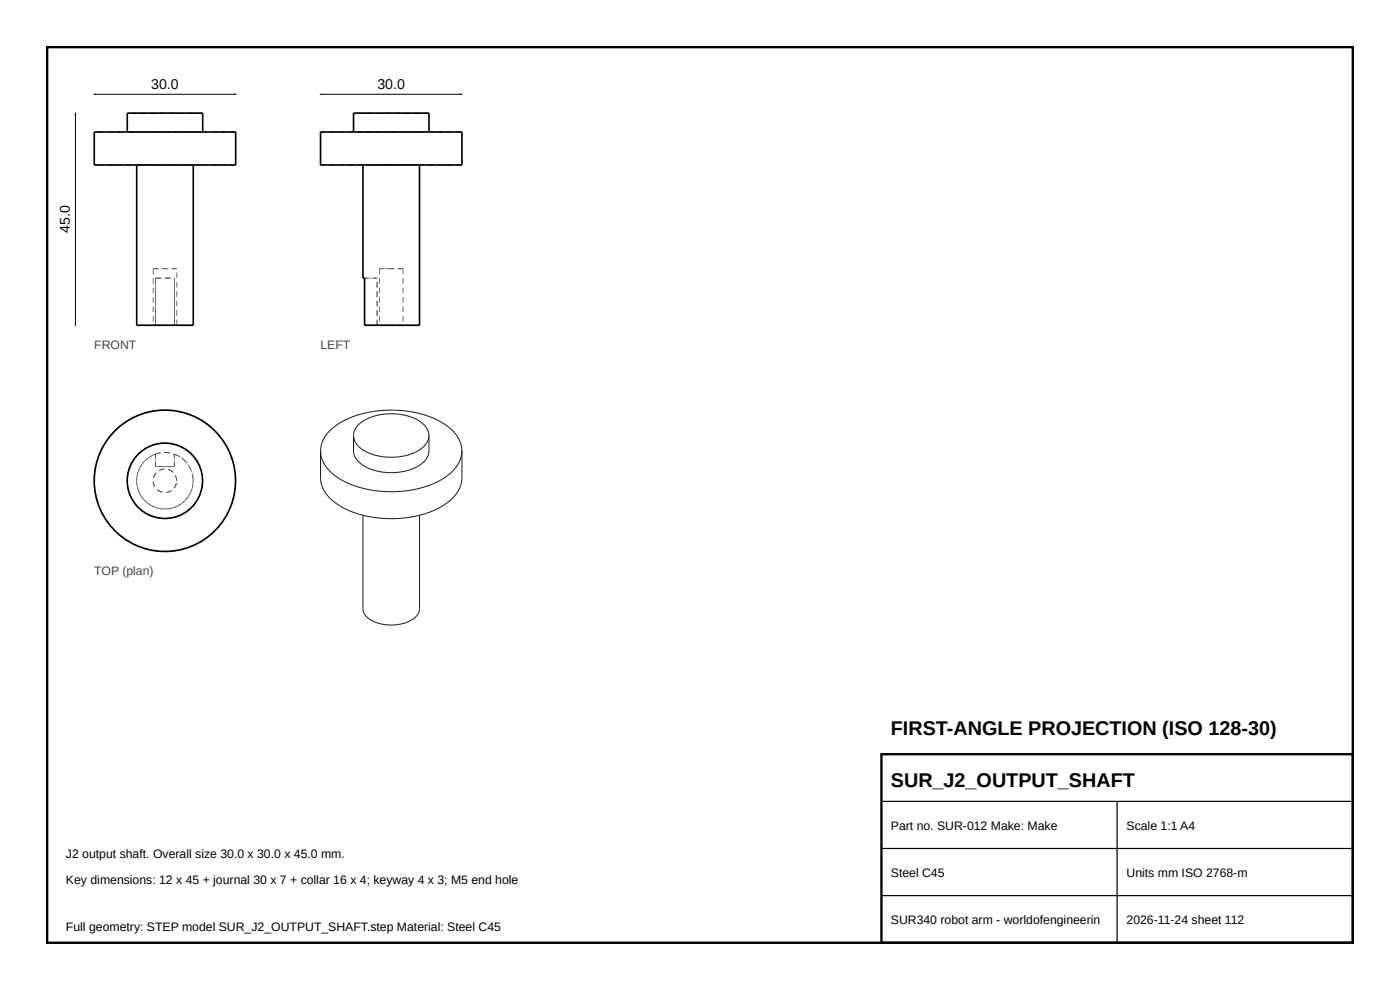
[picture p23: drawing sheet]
<svg xmlns="http://www.w3.org/2000/svg" width="297mm" height="210mm" viewBox="0 0 297 210" stroke-linecap="round" stroke-linejoin="round" font-family="sans-serif">
<defs><g id="words">
<g font-size="4.2">
<text x="189" y="156">FIRST-ANGLE PROJECTION (ISO 128-30)</text>
<text x="189" y="167">SUR_J2_OUTPUT_SHAFT</text>
</g>
<g font-size="3">
<text x="32.1" y="18.8">30.0</text>
<text x="80.1" y="18.8">30.0</text>
<text x="14.8" y="49.4" transform="rotate(-90 14.8 49.4)">45.0</text>
</g>
<g font-size="2.6" fill="#444">
<text x="20" y="74">FRONT</text>
<text x="68" y="74">LEFT</text>
<text x="20" y="122">TOP (plan)</text>
</g>
<g font-size="2.6">
<text x="189" y="176">Part no. SUR-012 Make: Make</text>
<text x="239" y="176">Scale 1:1 A4</text>
<text x="14" y="182">J2 output shaft. Overall size 30.0 x 30.0 x 45.0 mm.</text>
<text x="189" y="186">Steel C45</text>
<text x="239" y="186">Units mm ISO 2768-m</text>
<text x="14" y="187.5">Key dimensions: 12 x 45 + journal 30 x 7 + collar 16 x 4; keyway 4 x 3; M5 end hole</text>
<text x="14" y="197.5">Full geometry: STEP model SUR_J2_OUTPUT_SHAFT.step Material: Steel C45</text>
<text x="189" y="196">SUR340 robot arm - worldofengineerin</text>
<text x="239" y="196">2026-11-24 sheet 112</text>
</g>
</g></defs>
<path d="M10 10h277v190h-277zM187 160h100v40h-100z" fill="none" stroke="#000" stroke-width=".5"/>
<path d="M187 170h100M187 180h100M237 170v30M187 190h100" fill="none" stroke="#000" stroke-width=".25"/>
<g fill="#555">
<path d="M39.8 34.9h1.2v.2h-1.2zM37.8 34.9h1.2v.2h-1.2zM35.8 34.9h1.2v.2h-1.2zM33.8 34.9h1.2v.2h-1.2zM31.8 34.9h1.2v.2h-1.2zM29.8 34.9h1.2v.2h-1.2z"/>
<path d="M29 34.9h1.2v.2h-1.2zM31 34.9h1.2v.2h-1.2zM33 34.9h1.2v.2h-1.2zM35 34.9h1.2v.2h-1.2zM37 34.9h1.2v.2h-1.2zM39 34.9h1.2v.2h-1.2z"/>
<path d="M39.8 68.9h1.2v.2h-1.2zM37.8 68.9h1.2v.2h-1.2z"/>
<path d="M36.9 59h.2v1.2h-.2zM36.9 61h.2v1.2h-.2zM36.9 63h.2v1.2h-.2zM36.9 65h.2v1.2h-.2zM36.9 67h.2v1.2h-.2z"/>
<path d="M33 58.9h1.2v.2h-1.2zM35 58.9h1.2v.2h-1.2z"/>
<path d="M32.9 59h.2v1.2h-.2zM32.9 61h.2v1.2h-.2zM32.9 63h.2v1.2h-.2zM32.9 65h.2v1.2h-.2zM32.9 67h.2v1.2h-.2z"/>
<path d="M31.8 68.9h1.2v.2h-1.2zM29.8 68.9h1.2v.2h-1.2z"/>
<path d="M48.8 34.9h1.2v.2h-1.2zM46.8 34.9h1.2v.2h-1.2zM44.8 34.9h1.2v.2h-1.2zM42.8 34.9h1.2v.2h-1.2zM40.8 34.9h1.2v.2h-1.2zM38.8 34.9h1.2v.2h-1.2zM36.8 34.9h1.2v.2h-1.2zM34.8 34.9h1.2v.2h-1.2zM32.8 34.9h1.2v.2h-1.2zM30.8 34.9h1.2v.2h-1.2zM28.8 34.9h1.2v.2h-1.2zM26.8 34.9h1.2v.2h-1.2zM24.8 34.9h1.2v.2h-1.2zM22.8 34.9h1.2v.2h-1.2zM20.8 34.9h1.2v.2h-1.2z"/>
<path d="M35.8 68.9h1.2v.2h-1.2zM33.8 68.9h1.2v.2h-1.2z"/>
<path d="M36.3 68.9h1.2v.2h-1.2zM34.3 68.9h1.2v.2h-1.2zM32.5 68.9h1v.2h-1z"/>
<path d="M32.5 68.9h1.2v.2h-1.2zM34.5 68.9h1.2v.2h-1.2zM36.5 68.9h1v.2h-1z"/>
<path d="M36.9 67.8h.2v1.2h-.2zM36.9 65.8h.2v1.2h-.2zM36.9 63.8h.2v1.2h-.2zM36.9 61.8h.2v1.2h-.2zM36.9 59.8h.2v1.2h-.2z"/>
<path d="M33 58.9h1.2v.2h-1.2zM35 58.9h1.2v.2h-1.2z"/>
<path d="M32.9 67.8h.2v1.2h-.2zM32.9 65.8h.2v1.2h-.2zM32.9 63.8h.2v1.2h-.2zM32.9 61.8h.2v1.2h-.2zM32.9 59.8h.2v1.2h-.2z"/>
<path d="M48.8 27.9h1.2v.2h-1.2zM46.8 27.9h1.2v.2h-1.2zM44.8 27.9h1.2v.2h-1.2zM42.8 27.9h1.2v.2h-1.2zM40.8 27.9h1.2v.2h-1.2zM38.8 27.9h1.2v.2h-1.2zM36.8 27.9h1.2v.2h-1.2zM34.8 27.9h1.2v.2h-1.2zM32.8 27.9h1.2v.2h-1.2zM30.8 27.9h1.2v.2h-1.2zM28.8 27.9h1.2v.2h-1.2zM26.8 27.9h1.2v.2h-1.2zM24.8 27.9h1.2v.2h-1.2zM22.8 27.9h1.2v.2h-1.2zM20.8 27.9h1.2v.2h-1.2z"/>
<path d="M37.4 67.8h.2v1.2h-.2zM37.4 65.8h.2v1.2h-.2zM37.4 63.8h.2v1.2h-.2zM37.4 61.8h.2v1.2h-.2zM37.4 59.8h.2v1.2h-.2zM37.4 57.8h.2v1.2h-.2z"/>
<path d="M36.3 56.9h1.2v.2h-1.2zM34.3 56.9h1.2v.2h-1.2zM32.5 56.9h1v.2h-1z"/>
<path d="M32.5 56.9h1.2v.2h-1.2zM34.5 56.9h1.2v.2h-1.2zM36.5 56.9h1v.2h-1z"/>
<path d="M41.8 27.9h1.2v.2h-1.2zM39.8 27.9h1.2v.2h-1.2zM37.8 27.9h1.2v.2h-1.2zM35.8 27.9h1.2v.2h-1.2zM33.8 27.9h1.2v.2h-1.2zM31.8 27.9h1.2v.2h-1.2zM29.8 27.9h1.2v.2h-1.2zM27.8 27.9h1.2v.2h-1.2z"/>
<path d="M27 27.9h1.2v.2h-1.2zM29 27.9h1.2v.2h-1.2zM31 27.9h1.2v.2h-1.2zM33 27.9h1.2v.2h-1.2zM35 27.9h1.2v.2h-1.2zM37 27.9h1.2v.2h-1.2zM39 27.9h1.2v.2h-1.2zM41 27.9h1.2v.2h-1.2z"/>
<path d="M41.8 23.9h1.2v.2h-1.2zM39.8 23.9h1.2v.2h-1.2zM37.8 23.9h1.2v.2h-1.2zM35.8 23.9h1.2v.2h-1.2zM33.8 23.9h1.2v.2h-1.2zM31.8 23.9h1.2v.2h-1.2zM29.8 23.9h1.2v.2h-1.2zM27.8 23.9h1.2v.2h-1.2z"/>
<path d="M32.4 57h.2v1.2h-.2zM32.4 59h.2v1.2h-.2zM32.4 61h.2v1.2h-.2zM32.4 63h.2v1.2h-.2zM32.4 65h.2v1.2h-.2zM32.4 67h.2v1.2h-.2z"/>
</g>
<path d="M20 28h30v7h-30zM27 28v-4h16v4M29 35v34h12v-34" fill="none" stroke="#000" stroke-width=".35"/>
<g fill="#555">
<path d="M40.9 102h.2l-.2 1.2h-.1l.1-.2zM40.6 103.9l.1 .1-.5 1.1-.1-.1 .2-.2zM39.6 105.6l.2 .2-.9 .8-.1-.1 .3-.2zM37.1 107.5l.5-.1 .6-.4 .1 .1-1.1 .6zM35.2 107.9h.5l.7-.2v.2l-1.2 .2zM33.3 107.6l.5 .3h.6v.1l-1.2-.2zM31.5 106.7l.5 .5 .5 .1-.1 .2-1-.6zM30 105.5l.1-.2 .4 .7 .4 .2-.1 .2zM29.1 103.6h.2l.2 .7 .2 .4-.1 .1zM28.9 101.6h.2l-.1 .9 .1 .3h-.1zM29.4 99.7h.1l-.3 .9v.2h-.2zM30.4 98l.2 .1-.7 .7v.2l-.2-.1zM31 97.4l1-.7 .1 .1-.9 .5-.1 .2zM32.8 96.3l1.1-.3 .1 .2-.2-.1-1 .4zM34.7 95.9l1.2 .1v.2l-.2-.2-1 .1zM36.7 96.2l1.2 .4-.1 .2-.2-.2-.9-.3zM38.6 97.1l.8 .8-.1 .1-.2-.3-.7-.5zM39.8 98.6l.2-.1 .5 1.1h-.1l-.1-.4zM40.7 100.4l.1-.1 .2 1.2h-.1v-.5z"/>
<path d="M40.8 100.8h.1l.2 1.2h-.2v-.9zM40.1 99l.1-.1 .5 1.1-.1 .1-.2-.8zM38.9 97.4l.9 .8-.2 .1-.3-.5-.5-.3zM37.2 96.3l1.1 .6-.1 .1-.4-.3-.7-.2z"/>
<path d="M33 96.2l1.1-.2 .1 .2-.4-.1-.8 .3zM34.9 95.9l1.2 .1v.2l-.7-.2-.5 .1zM36.9 96.2l.1 .2z"/>
<path d="M31.9 96.8l1-.5 .1 .1-.9 .3-.1 .2zM30.5 97.9l.7-.7 .1 .2-.7 .5-.1 .3-.2-.1zM29.8 98.7l.2 .1-.5 .7v.4l-.2-.1zM29.1 100.6h.1l-.2 .8 .1 .4h-.2zM28.9 102.6h.2v.7l.3 .5h-.2zM29.5 104.6l.1-.1 .3 .6 .3 .4-.1 .1zM30.8 106.1l.3 .5 .6 .3-.1 .1-1-.8zM32.3 107.3l.5 .3 .6 .1v.2l-1.1-.5zM34.2 107.8l.5 .2 .7-.1v.2l-1.2-.1zM36.2 107.8h.4l.7-.4 .1 .2-1.2 .3zM38 107.1l.4-.2 .5-.5 .2 .1-1 .7zM40.2 104.8l.1 .1-.7 1-.1-.1 .3-.2zM40.8 103h.2l-.4 1.2-.1-.1 .2-.2zM40.9 102h.2v.2h-.2z"/>
<path d="M49.8 100.8h.2l.1 1.2h-.2zM49.5 98.8h.2l.2 1.2h-.2zM49 96.9h.2l.3 1.1-.2 .1v-.7zM48.2 95.1l.1-.1 .6 1.1-.2 .1zM47.2 93.4l.1-.1 .7 1-.2 .1zM45.9 91.9l.1-.2 .8 1-.1 .1-.5-.7zM44.6 90.4l.9 .8-.1 .1-.2-.3-.7-.5zM43 89.2l1 .7-.1 .1-1-.7zM41.2 88.2l1.1 .6-.1 .2-.9-.6h-.2zM39.3 87.6l1.1 .3v.2l-.5-.3-.7-.1zM37.3 87.1l1.2 .2v.2l-1.2-.2zM35.3 86.9l1.2 .1v.2l-1.2-.1zM33.3 87l1.2-.1v.2l-.7-.1-.5 .2zM31.4 87.4l1.1-.3 .1 .2-.3-.1-.9 .3zM29.4 88l1.2-.4v.1l-1.1 .4zM27.6 88.8l1.1-.5 .1 .2-.9 .3-.2 .2zM25.9 89.9l1-.7 .1 .2-.4 .1-.6 .6zM24.4 91.2l.9-.8 .1 .2-.9 .8zM23.9 91.8l.1 .1-.8 .9-.1-.1zM22.6 93.4l.2 .1-.5 .4-.2 .6-.1-.1zM21.6 95.1l.1 .1-.5 1.1-.1-.1zM20.8 97h.1l-.3 1.2-.2-.1zM20.2 98.9h.2l-.2 .8v.4h-.2zM19.9 100.9h.2l-.1 .3 .1 .9h-.2zM19.9 102.9h.2l.1 1.2h-.2zM20.2 104.9h.2l.1 .9 .1 .2-.1 .1zM20.7 106.8h.2v.5l.4 .6-.2 .1zM21.5 108.7l.1-.1 .6 1.1h-.1zM22.5 110.4l.1-.1 .7 1-.1 .1zM23.7 112l.2-.1 .3 .6 .5 .2-.1 .2zM25.3 113.3l.1 .2 .8 .5-.1 .2-1-.8zM26.8 114.5l1.1 .6-.1 .1-1-.6zM28.6 115.4l.7 .5h.4l-.1 .2-1.1-.5zM30.4 116.2l.4 .2 .8 .1-.1 .2-1.1-.4zM32.4 116.7l1.1 .1v.2l-1.2-.2zM34.3 116.9h1.2v.2h-1.2zM36.3 116.8l.6 .1 .6-.2v.1l-1.2 .2zM38.3 116.5l1.1-.3 .1 .2-1.2 .3zM40.2 116l1.1-.5 .1 .2-1.2 .4zM42 115.1l.7-.2 .3-.4 .1 .2-1 .6zM43.7 114.1l.3-.1 .6-.7 .1 .2-.9 .7zM46 112l.2 .1-.9 .9-.1-.2zM47.3 110.4l.1 .1-.7 1-.1-.1 .6-.7zM48.3 108.7l.1 .1-.5 1-.2-.1 .3-.3zM49.1 106.9h.1l-.4 1.2-.2-.1zM49.6 105h.2l-.3 1.2-.2-.1zM49.8 103h.2l-.1 1.2h-.2l.2-.7zM49.9 102h.2v.2h-.2z"/>
<path d="M32.9 97.8h.2v1.2h-.2zM32.9 96.3h.2v.7h-.2z"/>
<path d="M35.8 98.9h1.2v.2h-1.2zM33.8 98.9h1.2v.2h-1.2z"/>
<path d="M36.9 96.3h.2v1.2h-.2zM36.9 98.3h.2v.7h-.2z"/>
<path d="M37.1 100.9l.2-.1 .3 1.2h-.2v-.6zM35.7 99.5l1.1 .6-.1 .2-.4-.4-.6-.2zM33.7 99.8l1.2-.4v.2l-.4-.1-.7 .4zM33.1 100.3l.1 .1-.2 .1-.3 .6v.3l-.2-.1zM32.4 102.2h.2l.1 .7 .2 .3-.1 .1zM33.3 104l.1-.2 .5 .5h.6l-.1 .2zM35.2 104.4h.6l.5-.4 .1 .1-.6 .4-.6 .1zM37.3 102.4l.2 .1v.1l-.5 1-.1-.1 .3-.3z"/>
<path d="M36.9 97.8h.2v1.2h-.2zM36.9 96.3h.2v.7h-.2z"/>
<path d="M32.9 96.3h.2v1.2h-.2zM32.9 98.3h.2v.7h-.2z"/>
<path d="M33 98.9h1.2v.2h-1.2zM35 98.9h1.2v.2h-1.2z"/>
<path d="M37.1 100.9l.2-.1 .3 1.2h-.2v-.6zM35.7 99.5l1.1 .6-.1 .2-.4-.4-.6-.2zM33.7 99.8l1.2-.4v.2l-.4-.1-.7 .4zM33.1 100.3l.1 .1-.2 .1-.3 .6v.3l-.2-.1zM32.4 102.2h.2l.1 .7 .2 .3-.1 .1zM33.3 104l.1-.2 .5 .5h.6l-.1 .2zM35.2 104.4h.6l.5-.4 .1 .1-.6 .4-.6 .1zM37.3 102.4l.2 .1v.1l-.5 1-.1-.1 .3-.3z"/>
<path d="M42.8 100.8h.2l.1 1.2h-.2zM42.3 98.9l.1-.1 .4 1.2h-.2l.1-.2zM41.3 97.2l.1-.1 .7 1-.2 .1-.1-.4zM40 95.7l.9 .8-.1 .1-.5-.6-.4-.2zM38.3 94.6l1 .6-.1 .1-.7-.5h-.3zM36.3 94l1.2 .3v.2l-1.2-.3zM34.3 93.9h1.2v.2l-.2-.1-1 .1zM32.4 94.4l1.1-.3 .1 .1h-.6l-.6 .3zM30.6 95.2l1-.5 .1 .1-.7 .3-.3 .3zM29.2 96.4l.7-.7 .1 .2-.8 .5-.1 .3-.1-.1zM28.5 97.2l.1 .1-.6 1-.2-.1zM27.5 98.9l.2 .1-.2 .3-.2 .8h-.2zM27 100.9h.2l-.2 .5 .1 .7h-.2zM27 102.9h.1l.1 .8 .2 .3-.2 .1zM27.4 104.9l.2-.1 .3 .9 .2 .2-.2 .1zM28.4 106.6l.1-.1 .8 1-.2 .1zM29.8 108l.3 .3 .7 .4-.1 .1-1-.7zM31.5 109.1l.5 .3 .6 .1-.1 .2-1.1-.5zM33.3 109.7l.8 .2h.4v.2l-1.2-.2zM35.3 109.9h1.1l.1-.1v.1l-1.2 .2zM37.3 109.6h.2l.9-.5v.2l-1.1 .4zM39.1 108.8l.4-.2 .5-.5 .1 .1-1 .7zM41.4 106.6l.1 .1-.8 1-.1-.2 .5-.4zM42.3 104.9l.2 .1-.5 1.1-.2-.1 .5-.8zM42.8 103h.2l-.2 1.2h-.2zM42.9 102h.2v.2h-.2z"/>
</g>
<g fill="none" stroke="#000" stroke-width=".35">
<circle cx="35" cy="102" r="15"/>
<circle cx="35" cy="102" r="8"/>
</g>
<g fill="#555">
<path d="M77 58.9h.3v.2h-.3z"/>
<path d="M83 34.9h1.2v.2h-1.2zM85 34.9h1.2v.2h-1.2zM87 34.9h1.2v.2h-1.2z"/>
<path d="M87.8 34.9h1.2v.2h-1.2zM85.8 34.9h1.2v.2h-1.2zM83.8 34.9h1.2v.2h-1.2zM81.8 34.9h1.2v.2h-1.2zM79.8 34.9h1.2v.2h-1.2zM77.8 34.9h1.2v.2h-1.2z"/>
<path d="M77 34.9h1.2v.2h-1.2zM79 34.9h1.2v.2h-1.2zM81 34.9h1.2v.2h-1.2z"/>
<path d="M81.8 68.9h1.2v.2h-1.2zM79.8 68.9h1.2v.2h-1.2zM77.8 68.9h1.2v.2h-1.2z"/>
<path d="M77.3 59h.1v1.2h-.1zM77.3 61h.1v1.2h-.1zM77.3 63h.1v1.2h-.1zM77.3 65h.1v1.2h-.1zM77.3 67h.1v1.2h-.1z"/>
<path d="M87.8 68.9h1.2v.2h-1.2zM85.8 68.9h1.2v.2h-1.2zM83.8 68.9h1.2v.2h-1.2z"/>
<path d="M81.8 34.9h1.2v.2h-1.2zM79.8 34.9h1.2v.2h-1.2zM77.8 34.9h1.2v.2h-1.2zM75.8 34.9h1.2v.2h-1.2zM73.8 34.9h1.2v.2h-1.2zM71.8 34.9h1.2v.2h-1.2zM69.8 34.9h1.2v.2h-1.2zM68 34.9h1v.2h-1z"/>
<path d="M96.8 34.9h1.2v.2h-1.2zM94.8 34.9h1.2v.2h-1.2zM92.8 34.9h1.2v.2h-1.2zM90.8 34.9h1.2v.2h-1.2zM88.8 34.9h1.2v.2h-1.2zM86.8 34.9h1.2v.2h-1.2zM84.8 34.9h1.2v.2h-1.2zM83 34.9h1v.2h-1z"/>
<path d="M78.8 68.9h1.2v.2h-1.2zM77.3 68.9h.7v.2h-.7z"/>
<path d="M77.3 68.9h1.2v.2h-1.2zM79.3 68.9h.7v.2h-.7z"/>
<path d="M81.8 68.9h1.2v.2h-1.2zM80.5 68.9h.5a.25 .25 0 0 1-.2 .2 .25 .25 0 0 1-.3-.2z"/>
<path d="M80.5 68.9h1.2v.2h-1.2zM82.5 68.9h1.2v.2h-1.2zM84.5 68.9h1v.2h-1z"/>
<path d="M84.3 68.9h.5a.48 .48 0 0 1 .7 .2h-1.2zM83 68.9h.5v.2h-.5z"/>
<path d="M78.8 58.9h1.2v.2h-1.2zM77.3 58.9h.7v.2h-.7z"/>
<path d="M79.9 67.8h.2v1.2h-.2zM79.9 65.8h.2v1.2h-.2zM79.9 63.8h.2v1.2h-.2zM79.9 61.8h.2v1.2h-.2zM79.9 59.8h.2v1.2h-.2z"/>
<path d="M77.3 58.9h1.2v.2h-1.2zM79.3 58.9h.7v.2h-.7z"/>
<path d="M79.9 67.8h.2v1.2h-.2zM79.9 65.8h.2v1.2h-.2zM79.9 63.8h.2v1.2h-.2zM79.9 61.8h.2v1.2h-.2zM79.9 59.8h.2v1.2h-.2z"/>
<path d="M81.8 27.9h1.2v.2h-1.2zM79.8 27.9h1.2v.2h-1.2zM77.8 27.9h1.2v.2h-1.2zM75.8 27.9h1.2v.2h-1.2zM73.8 27.9h1.2v.2h-1.2zM71.8 27.9h1.2v.2h-1.2zM69.8 27.9h1.2v.2h-1.2zM68 27.9h1v.2h-1z"/>
<path d="M96.8 27.9h1.2v.2h-1.2zM94.8 27.9h1.2v.2h-1.2zM92.8 27.9h1.2v.2h-1.2zM90.8 27.9h1.2v.2h-1.2zM88.8 27.9h1.2v.2h-1.2zM86.8 27.9h1.2v.2h-1.2zM84.8 27.9h1.2v.2h-1.2zM83 27.9h1v.2h-1z"/>
<path d="M81.8 56.9h1.2v.2h-1.2zM80.5 56.9h.5a.25 .25 0 0 1-.2 .2 .25 .25 0 0 1-.3-.2z"/>
<path d="M80.5 56.9h1.2v.2h-1.2zM82.5 56.9h1.2v.2h-1.2zM84.5 56.9h1v.2h-1z"/>
<path d="M84.3 56.9h.5a.48 .48 0 0 1 .7 .2h-1.2zM83 56.9h.5v.2h-.5z"/>
<path d="M81.8 27.9h1.2v.2h-1.2zM79.8 27.9h1.2v.2h-1.2zM77.8 27.9h1.2v.2h-1.2zM75.8 27.9h1.2v.2h-1.2z"/>
<path d="M75 27.9h1.2v.2h-1.2zM77 27.9h1.2v.2h-1.2zM79 27.9h1.2v.2h-1.2zM81 27.9h1.2v.2h-1.2zM83 27.9h1.2v.2h-1.2zM85 27.9h1.2v.2h-1.2zM87 27.9h1.2v.2h-1.2zM89 27.9h1.2v.2h-1.2z"/>
<path d="M89.8 27.9h1.2v.2h-1.2zM87.8 27.9h1.2v.2h-1.2zM85.8 27.9h1.2v.2h-1.2zM83.8 27.9h1.2v.2h-1.2z"/>
<path d="M81.8 23.9h1.2v.2h-1.2zM79.8 23.9h1.2v.2h-1.2zM77.8 23.9h1.2v.2h-1.2zM75.8 23.9h1.2v.2h-1.2z"/>
<path d="M89.8 23.9h1.2v.2h-1.2zM87.8 23.9h1.2v.2h-1.2zM85.8 23.9h1.2v.2h-1.2zM83.8 23.9h1.2v.2h-1.2z"/>
<path d="M80.4 57h.2v1.2h-.2zM80.4 59h.2v1.2h-.2zM80.4 61h.2v1.2h-.2zM80.4 63h.2v1.2h-.2zM80.4 65h.2v1.2h-.2zM80.4 67h.2v1.2h-.2z"/>
<path d="M85.4 57h.2v1.2h-.2zM85.4 59h.2v1.2h-.2zM85.4 61h.2v1.2h-.2zM85.4 63h.2v1.2h-.2zM85.4 65h.2v1.2h-.2zM85.4 67h.2v1.2h-.2z"/>
</g>
<path d="M68 28h30v7h-30zM75 28v-4h16v4M77 35v24h.3v10h11.7v-34" fill="none" stroke="#000" stroke-width=".35"/>
<path d="M68 95.7v5.7a7.2 7.2 0 0 0 3.9 5.8 23.3 23.3 0 0 0 21.7 .3 7.5 7.5 0 0 0 4.4-6.1v-5.7M68 95.7a7.2 7.2 0 0 0 3.9 5.8 23.3 23.3 0 0 0 21.7 .3 7.5 7.5 0 0 0 4.4-6.1M68 95.7a7.5 7.5 0 0 1 4.4-6.2 23.4 23.4 0 0 1 21.2 0 7.5 7.5 0 0 1 4.4 6.2M75 92.4v3.3a4 4 0 0 0 2.9 3.5 12 12 0 0 0 11.8-1l1-1.2 .3-.9v-3.7M75 92.4a4 4 0 0 0 2.9 3.6 12 12 0 0 0 11.8-1l1-1.3 .3-1.3M75 92.4a4.7 4.7 0 0 1 3.6-3.8 12 12 0 0 1 11.1 1.2l1 1.3 .3 1.3M77 109.3v19.8a3.5 3.5 0 0 0 2.9 3 8.6 8.6 0 0 0 8.4-1.3l.4-.7 .3-1v-19.8" fill="none" stroke="#222" stroke-width=".22"/>
<path d="M20 20h30M68 20h30M16 24v45" fill="none" stroke="#000" stroke-width=".21"/>
<path d="M49.7 19.8l.6 .2-.6 .2zM97.7 19.8l.6 .2-.6 .2zM16 23.7l.2 .6h-.4zM19.7 20l.6-.2v.4zM67.7 20l.6-.2v.4zM15.8 68.7h.4l-.2 .6z" fill="#000"/>
<use href="#words"/>
</svg>
